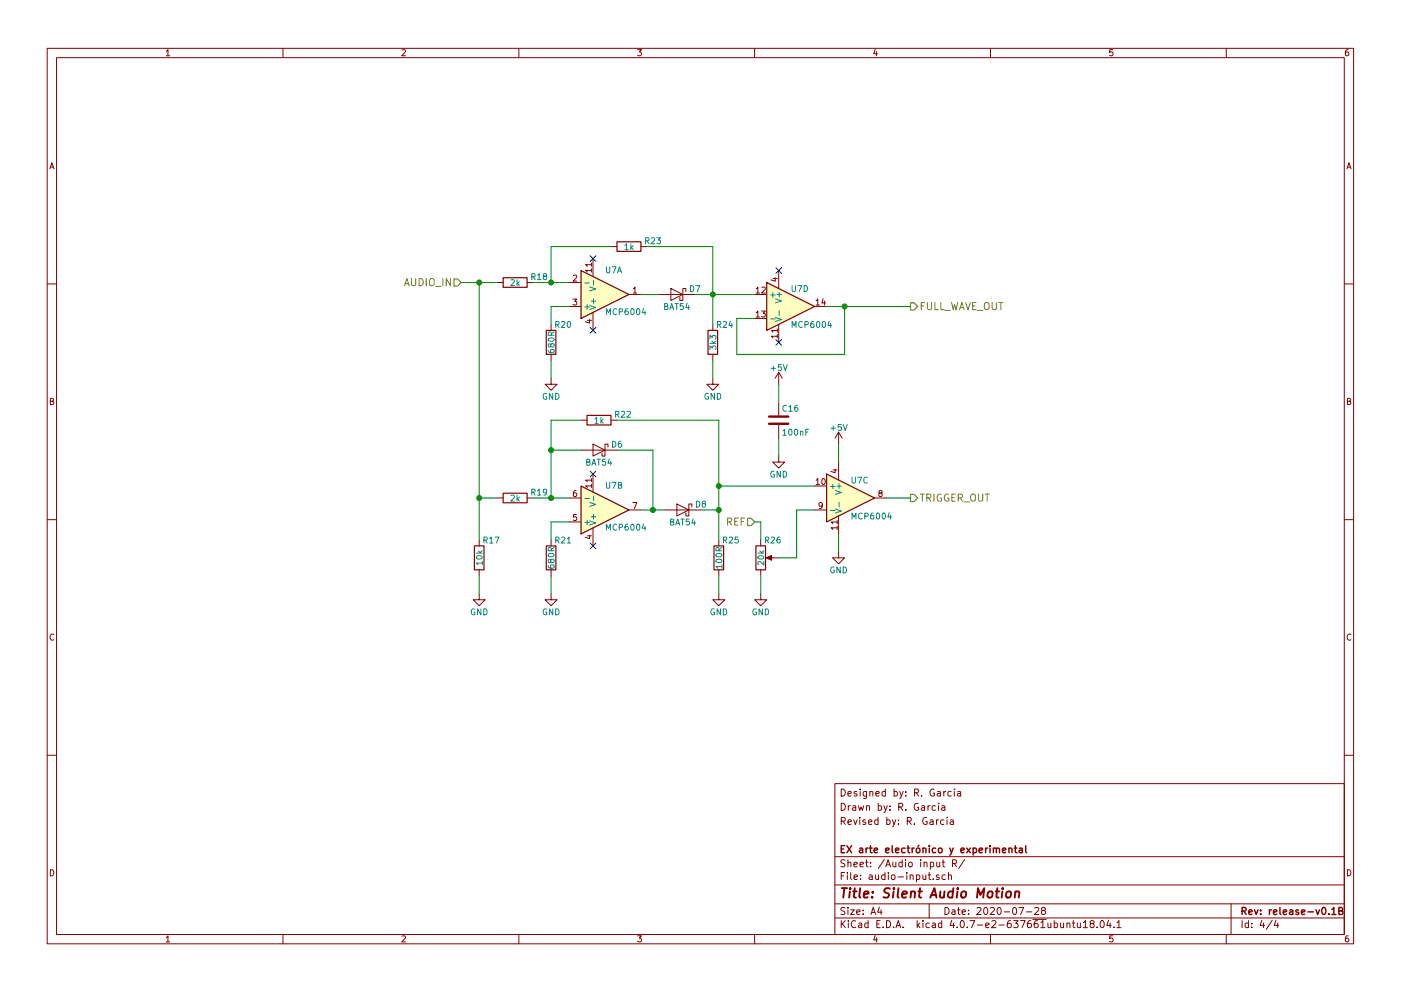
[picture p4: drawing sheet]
<svg xmlns="http://www.w3.org/2000/svg" width="297mm" height="210mm" viewBox="0 0 297 210" stroke-linecap="round" stroke-linejoin="round" font-family="sans-serif">
<g fill="none" stroke="#840000" stroke-width=".21">
<path d="M10 10.3h277v189.9h-277zM12 12.2h273v186.1h-273zM35.3 10.9l.3-.4v1.3M35.3 11.8h.7M60 10.3v1.9M85.2 10.6l.5-.1 .3 .4-.8 .9h.8M110 10.3v1.9M135.2 10.5h.8l-.4 .5 .3 .1 .1 .2-.1 .4-.2 .1-.5-.1M160 10.3v1.9M185.5 10.5l-.3 .9h.8M185.9 11v.8M210 10.3v1.9"/>
<path d="M235.9 10.5h-.6v.6h.6l.1 .5-.3 .2-.4-.1M260 10.3v1.9M285.9 10.5l-.4 .1-.2 .2-.1 .8 .3 .2 .4-.1 .1-.4-.1-.2-.4-.1-.3 .3M10.6 35.8l.4-1.3 .4 1.3M10.7 35.5h.6M285.6 35.8l.4-1.3 .4 1.3M285.7 35.5h.6M105.4 59.9h1.3M111.8 59.9h1.2M120.6 59.9h2.6M121.6 58.5l.4-.1 .3 .3-.8 .9h.8M125.4 57.4h-1.2l.3 .3"/>
<path d="M125.4 56.2h-1.2l.3 .3M125.4 55.8v.7M125.4 57v.7M125.7 54.9v3.8M129.5 52.3h1.3M135.9 52.3h1.3M163.9 59.1h.9M164.4 58.9v.8l-1-.3M165.1 57.4v3.8M10 60.2h2M116.8 68.8v1.3M116.8 75.2v1.2"/>
<path d="M120.6 65h2.6M121.5 63.4h.8l-.5 .5 .4 .1v.6l-.2 .1-.5-.1M124.6 68h.8M125 67.8v.7l-.9-.2M125.7 66.3v3.8M133.3 62.5h2.6M134.3 61.3l.3-.4v1.3M134.3 62.2h.7M139.7 62.5h7.6M142.2 61.2l2.6 1.3-2.6 1.2zM145.4 61.8v-.6h-.6v2.5h-.7v-.6M151.1 68.8v1.3"/>
<path d="M151.1 75.2v1.2M160 62.5h2.6M160 67.6h2.6M160.3 61.3l.4-.4v1.3M160.3 66.3l.4-.3v1.3M160.3 62.2h.7M160.3 67.3h.7M161.5 66h.8l-.5 .5 .4 .1v.5l-.2 .2-.5-.2M161.5 61l.5-.1 .3 .4-.8 .9h.8M164.8 71.3h-1.3l.4 .4M164.8 70.1h-1.3l.4 .4M164.8 69.8v.7"/>
<path d="M164.8 71v.7M165.1 79l-.8 1.3M165.1 68.8v3.8M165.1 79v2.5M165.1 79l.8 1.3M172.7 65h2.6M173 63.8l.4-.4v1.3M173 64.7h.7M174.5 63.4l-.3 .9h.8M174.8 63.8v.9M285 60.2h2M10.7 85.1h.5l.1-.5-.6-.1v1.3h.5l.2-.4-.3-.3"/>
<path d="M116.8 80.3v1.2h1.3l-1.3 1.3-1.2-1.3h1.2M123.2 89.1h1.3M123.2 95.5h7.6M125.7 94.2l2.6 1.3-2.6 1.3zM128.9 94.9v-.7h-.6v2.6h-.7v-.7M129.5 89.1h1.3M151.1 80.3v1.2h1.3l-1.3 1.3-1.2-1.3h1.2M165.1 96.8v1.2h1.3l-1.3 1.3-1.3-1.3h1.3M165.1 85.3v2.8M165.1 90.2v2.8M176.6 99.7h.9M177.1 99.5v.8l-1-.3"/>
<path d="M177.8 91.7v2.5M177.8 98v3.8M177.8 91.7l-.8 1.3M177.8 91.7l.8 1.3M285.7 85.1h.5l.1-.5-.6-.1v1.3h.5l.2-.4-.3-.3M10 110.3h2M101.6 114.5v1.3M105.4 105.7h1.3M111.8 105.7h1.2M116.8 114.5v1.3M120.6 110.7h2.6M120.6 105.7h2.6"/>
<path d="M122.1 104.1h-.3l-.2 .3v.7l.2 .3 .4-.2-.1-.6h-.3l-.2 .2M122.2 109.2h-.6v.5h.6v.6l-.2 .1-.4-.1M124.6 113.7h.8M125 113.5v.8l-.9-.3M125.4 103.1h-1.2l.3 .3M125.4 101.9h-1.2l.3 .3M125.4 101.5v.7M125.4 102.7v.7M125.7 100.6v3.8M125.7 112v3.8M133.3 108.2h2.6M134.2 106.6h.8l-.5 1.3"/>
<path d="M141 108.2h7.6M143.5 106.9l2.5 1.3-2.5 1.3zM146.7 107.6v-.7h-.7v2.6h-.6v-.7M152.4 114.5v1.3M161.3 114.5v1.3M162.8 118.4h2.3M172.7 108.2h2.6M172.7 103.1h2.6M173 101.9l.4-.4v1.3M173 102.8h.7M174.3 107.2l-.2 .2-.4-.1v-.6l.4-.1 .2 .3v.7l-.3 .3h-.3M174.3 101.6l.2-.1a.67 .67 0 0 1 .5 .7 .67 .67 0 0 1-.5 .6l-.3-.5z"/>
<path d="M177.5 112h-1.3l.4 .3M177.5 110.8h-1.3l.4 .3M177.5 110.4v.7M177.5 111.6v.7M177.8 117.1v1.3h1.3l-1.3 1.2-1.3-1.2h1.3M177.8 109.5v3.8M185.4 105.7h2.6M186.6 104.6l-.3-.2 .1-.2h.6v.3l-.6 .2-.1 .2 .1 .3 .2 .2h.2l.2-.3v-.4l-.2-.1M285 110.3h2M11.4 134.6a.58 .58 0 0 0-.8 .6 .58 .58 0 0 0 .8 .5M101.6 126v1.2h1.3l-1.3 1.3-1.3-1.3h1.3M101.6 120.9v1.3"/>
<path d="M116.8 126v1.2h1.3l-1.3 1.3-1.2-1.3h1.2M116.8 120.9v1.3M152.4 126v1.2h1.3l-1.3 1.3-1.3-1.3h1.3M152.4 120.9v1.3M161.3 126v1.2h1.3l-1.3 1.3-1.3-1.3h1.3M161.3 120.9v1.3M286.4 134.6a.58 .58 0 0 0-.8 .6 .58 .58 0 0 0 .8 .5M10 160.2h2M177 166.3h108v32h-108zM178.4 174.2l.7-.1 .1-.2-.1-.3-.2-.2h-.5v1.5M178.4 170.4a.76 .76 0 0 1 .8 .8 .76 .76 0 0 1-.8 .7zM178.4 167.4a.76 .76 0 0 1 .8 .8 .76 .76 0 0 1-.8 .7z"/>
<path d="M178.7 174.2l.5 .7M179.8 174.4l.7-.1-.1-.3-.4-.1-.2 .2 .1 .7h.5M179.8 168.4l.7-.1-.1-.3-.4-.1-.2 .2 .1 .7h.5M179.9 170.9v1M180.3 170.9l-.4 .3M180.8 171h.6v.9M181 173.9l.4 1 .3-1M181.4 171.3l-.7 .3 .2 .3h.5M181.7 168l-.4-.1-.2 .2 .1 .2 .5 .2v.3h-.6M182 170.9l.3 1 .3-.7 .3 .7 .2-1M182.3 173.4v.2M182.3 173.9v1"/>
<path d="M182.4 167.4v.2M182.4 167.9v1M183.5 174l-.3-.1-.3 .2 .1 .3 .5 .1v.3h-.6M183.7 171.1l.2-.2 .4 .1 .1 .9M183.7 167.9v1.4l-.3 .1-.3-.1M183.7 168l-.4-.1-.3 .3 .1 .6 .2 .1 .4-.1M183.7 170.9v1M184.1 174.4l.8-.1-.1-.3-.4-.1-.3 .2 .1 .7h.6M184.4 168l.2-.1 .4 .1 .1 .9M184.4 167.9v1M185.7 168.4l.7-.1v-.3l-.5-.1-.2 .2 .1 .7h.6M186.2 174l-.5-.1-.3 .3 .1 .6 .2 .1 .5-.1"/>
<path d="M186.2 173.4v1.5M186.2 171l.4-.1 .3 .3-.1 .7h-.6M186.2 170.4v1.5M187.4 170.9l.4 1M187.7 168l-.4-.1-.3 .3 .1 .6 .2 .1 .4-.1M187.7 167.4v1.5M188 174l.4-.1 .3 .3-.1 .6h-.6M188 173.4v1.5M188.1 170.9l-.5 1.4-.2 .1M188.7 171.8v.1M188.7 171v.1M189.2 173.9l.4 1"/>
<path d="M189.6 168l.4-.1 .3 .3-.2 .6h-.5M189.6 167.4v1.5M189.9 173.9l-.5 1.4-.2 .1M190.5 174.8v.1M190.5 174v.1M190.6 171.2l.7-.1 .1-.2-.1-.3-.2-.2h-.5v1.5M190.8 167.9l.3 1M190.9 171.2l.5 .7M191.5 167.9l-.5 1.4-.2 .1M192 171.8v.1M192 168.8v.1M192 168v.1"/>
<path d="M192.4 174.2l.7-.1 .1-.2-.1-.3-.2-.2h-.5v1.5M192.7 174.2l.5 .7M193.9 174.8v.1M193.9 168.2l.7-.1 .2-.2-.1-.3-.2-.2h-.6v1.5M194.3 168.2l.5 .7M194.7 170.5a.69 .69 0 0 0-.9 .7 .69 .69 0 0 0 1 .6v-.5h-.3M195.4 171h.6v.9M195.4 168.8v.1M196 171.3l-.7 .3 .3 .3h.4M196.5 173.5a.69 .69 0 0 0-.9 .7 .69 .69 0 0 0 1 .6v-.5h-.3M196.7 170.9v1M197.2 170.9l-.5 .3"/>
<path d="M197.2 174h.6v.9M197.8 174.3l-.7 .3 .3 .3 .4-.1M198 167.5a.69 .69 0 0 0-.8 .7 .69 .69 0 0 0 .9 .6v-.5h-.3M198.3 171l-.4-.1-.3 .3 .1 .6 .2 .1h.4M198.6 173.9v1M198.8 168h.5l.1 .9M199 173.9l-.4 .3M199 170.9v1M199.1 170.4l-.2 .2M199.4 168.3l-.7 .2 .2 .4 .5-.1M199.7 171h.6v.9M200.1 167.9v1"/>
<path d="M200.1 174l-.4-.1-.3 .3 .1 .6 .2 .1 .4-.1M200.3 171.3l-.7 .3 .2 .3h.5M200.5 167.9l-.4 .3M200.8 173.9v1M200.9 173.3l-.2 .3M201.5 174h.6v.9M201.7 168l-.5-.1-.2 .3v.6l.2 .1 .5-.1M202.1 174.3l-.7 .3 .3 .3 .4-.1M202.3 167.9v1M202.5 167.3l-.2 .3M203 168h.6l.1 .9M203.7 168.3l-.7 .2 .2 .4 .5-.1"/>
<path d="M285 160.2h2M10.7 184.5a.65 .65 0 0 1 .7 .7 .65 .65 0 0 1-.7 .6zM35.3 198.9l.3-.4v1.3M35.3 199.8h.7M60 198.3v1.9M85.2 198.6l.5-.1 .3 .4-.8 .9h.8M110 198.3v1.9M135.2 198.5h.8l-.4 .5 .3 .1 .1 .2-.1 .4-.2 .1-.5-.1M160 198.3v1.9M177 194.8h108M177 191.8h108M177 187.8h108"/>
<path d="M177 181.8h108M178.4 195.3v1.5M178.4 185.8h.5M178.6 196l.6 .8M179.1 185.1h-.7v1.5M179.1 192.6l-.5-.1-.3 .3 .1 .3 .7 .4v.4l-.2 .1-.6-.1M179.1 182.5l-.5-.1-.3 .3 .1 .3 .7 .4v.4l-.2 .1-.6-.1M179.2 195.3l-.8 .9M179.7 185.1v.2M179.7 185.6v1M179.8 192.5v.2M179.8 183.1l.2-.2 .4 .1v.9"/>
<path d="M179.8 182.4v1.5M179.8 193v1M179.9 195.3v.2M179.9 195.8v1M180.3 193h.8l-.8 1h.8M180.4 185.1v1.3l.2 .2M181.1 183.4l.7-.1-.1-.3-.4-.1-.2 .2v.7h.6M181.1 186.1l.7-.1-.1-.3-.4-.1-.2 .2 .1 .7h.5M181.4 195.5a.71 .71 0 0 0-1 .5 .71 .71 0 0 0 .8 .8l.2-.1M181.6 193.5l.7-.1v-.3l-.4-.1-.3 .2 .1 .7h.6M182.1 195.9h.6v.9M182.3 183.4l.8-.1-.1-.3-.4-.1-.3 .2 .1 .7h.6"/>
<path d="M182.4 186.5v.1M182.4 185.7v.1M182.7 196.2l-.7 .3 .2 .3 .5-.1M183 193.9v.1M183 193.1v.1M183.5 182.9h.6M183.7 182.4v1.3l.4 .2M184 195.9l-.4-.1-.3 .3 .1 .6 .2 .1 .4-.1M184 195.3v1.5M184.3 185.7h.6v.9M184.6 183.8v.1M184.6 183v.1"/>
<path d="M184.7 194l.4-1.5 .5 1.5M184.8 193.6h.7M184.9 186l-.7 .3 .3 .3 .4-.1M185.5 198.5l-.3 .9h.8M185.6 185.6l.1 .9 .4 .1 .2-.1M185.9 199v.8M185.9 196h.5M186.3 185.6v1M186.4 192.5l-.3 1h.9M186.6 195.3h-.7v1.5h.7M186.8 193v1M187.2 196.7v.1"/>
<path d="M187.5 182.3l-1.3 2M187.6 185.7l-.4-.1-.3 .3 .1 .6 .2 .1 .4-.1M187.6 185.1v1.5M187.8 183.9l.5-1.5 .5 1.5M187.9 183.5h.7M188 195.3a.76 .76 0 0 1 .8 .8 .76 .76 0 0 1-.8 .7zM188.3 185.1v.2M188.3 185.6v1M189.1 185.7l.2-.1 .4 .1 .1 .6-.2 .2-.3 .1-.2-.1zM189.3 182.9l.1 .9 .3 .1 .2-.1M189.5 196.7v.1M189.9 182.9v1"/>
<path d="M190 196.8l.4-1.5 .6 1.5M190.1 196.4h.7M190.4 186h1.1M191.3 183l-.4-.1-.3 .3 .1 .6 .2 .1 .4-.1M191.3 182.4v1.5M191.5 196.7v.1M192 182.4v.2M192 182.9v1M192.3 185.1v.2M192.3 185.6v1M192.7 183.1l.2-.2 .4 .2 .1 .5-.1 .2-.4 .1-.2-.1zM193 185.7l.2-.1 .3 .1 .1 .9"/>
<path d="M193 185.6v1M194.3 185.7l.4-.1 .3 .3-.1 .6h-.6M194.3 185.6v1.5M194.5 195.3v1.5M194.6 196.3l.4 .5M195 195.8l-.5 .6M195.2 182.4v.2M195.2 182.9v1M195.7 185.6v.9l.4 .1 .2-.1M195.7 195.3v.2M195.7 195.8v1M195.9 183.1l.2-.2 .4 .1v.9"/>
<path d="M195.9 182.9v1M196.3 185.6v1M196.8 185.6h.6M197 185.1v1.3l.4 .2M197 191.8v3M197 195.9l-.4-.1-.3 .3 .1 .6 .2 .1 .4-.1M197.3 183l.4-.1 .3 .3-.2 .6h-.5M197.3 182.9v1.5M197.7 195.9h.6v.9M197.9 186.5v.1M198.3 196.2l-.7 .3 .2 .3 .5-.1M198.6 182.9l.1 .9 .3 .1 .2-.1"/>
<path d="M199.1 185.7l-.4-.1-.2 .2 .1 .2 .5 .2v.3h-.6M199.2 182.9v1M199.7 195.9l-.5-.1-.2 .3v.6l.2 .1 .5-.1M199.7 195.3v1.5M199.7 182.9h.6M199.9 182.4v1.3l.4 .2M200.4 192.5a.76 .76 0 0 1 .8 .8 .76 .76 0 0 1-.8 .7zM200.4 185.7l-.4-.1-.3 .3 .1 .6 .2 .1 .4-.1M201.1 185.7l.2-.1 .4 .1v.9M201.1 185.1v1.5M201.8 195.2l-.4 1.1h1M201.9 193.1h.5l.1 .9"/>
<path d="M202 183.2l.7-.1 .1-.2-.1-.3-.2-.2h-.5v1.5M202.2 195.8v1M202.3 183.2l.5 .7M202.5 193.4l-.7 .3 .2 .3 .5-.1M202.9 196.7v.1M203 193h.6M203.2 192.5v1.3l.4 .2M203.8 195.4l.1-.1a.8 .8 0 0 1 .6 .8 .8 .8 0 0 1-.6 .7 .97 .97 0 0 1-.1-1.4zM204 193.5l.7-.1-.1-.3-.4-.1-.2 .2 .1 .7h.5M204.5 182.3l-1.2 2M205.1 196.7v.1M205.4 193.9v.1"/>
<path d="M205.4 193.1v.1M205.6 195.3h1.1l-.7 1.5M207.1 192.7l.6-.2 .3 .5-.9 1h.9M207.2 196.3h1.2M208.7 192.7l.2-.2a.8 .8 0 0 1 .5 .8 .8 .8 0 0 1-.5 .7l-.3-.5zM209 196.3l.7-.1v-.3l-.5-.1-.2 .2 .1 .7h.6M210 192.7l.6-.2 .2 .5-.9 1h.9M210 198.3v1.9M210.3 195.5l.6-.2 .3 .5-1 1h1M211.6 192.6l.2-.1a.8 .8 0 0 1 .5 .8 .8 .8 0 0 1-.5 .7 .97 .97 0 0 1-.2-1.4zM211.8 196.3h1.1M212.9 193.5h1.1"/>
<path d="M214.3 195.3l-.5 .1a1.11 1.11 0 0 0-.1 1.3l.4 .1 .3-.1v-.5l-.3-.3-.4 .1-.1 .2M214.8 192.7l.2-.2a.8 .8 0 0 1 .6 .8 .8 .8 0 0 1-.6 .7l-.3-.5zM214.9 195.3h.9l-.5 .6 .5 .1v.7l-.2 .1-.7-.1M216 192.5h1l-.6 1.5M216.3 195.3h1l-.6 1.5M217.6 193.5h1.1M218.5 195.3l-.4 .1a1.11 1.11 0 0 0-.1 1.3l.4 .1 .2-.1 .1-.5-.3-.3-.4 .1-.2 .2M219 195.1h2.8M219.4 192.7l.6-.2 .2 .5-.9 1h.9M220 195.3l-.5 .1a1.11 1.11 0 0 0-.1 1.3l.4 .1 .2-.1 .1-.5-.3-.3-.4 .1-.1 .2M220.7 195.8l.4-.5v1.5M220.7 196.8h.8"/>
<path d="M221.1 193.2l-.3-.3 .1-.2 .2-.2 .4 .1 .2 .2-.1 .2-.5 .2-.3 .3v.2l.3 .3h.3l.3-.3v-.2l-.3-.3M222.2 195.8v.9l.4 .1 .2-.1M222.8 195.8v1M223.5 195.9l.5-.1 .2 .3-.1 .6h-.6M223.5 195.3v1.5M224.9 195.8v.9l.4 .1 .2-.1M225.5 195.8v1M226.2 196l.2-.2 .4 .1v.9M226.2 195.8v1M227.4 195.8h.5M227.6 195.3v1.3l.3 .2M228.4 195.8l.1 .9 .4 .1 .2-.1"/>
<path d="M229.1 195.8v1M229.7 195.8l.4-.5v1.5M229.7 196.8h.9M231.4 196l-.3-.3 .1-.2 .2-.2 .4 .1 .2 .2-.1 .2-.5 .2-.3 .3v.2l.3 .3h.3l.3-.3v-.2l-.3-.3M232.6 196.7v.1M233.4 195.5l.2-.2a.8 .8 0 0 1 .5 .8 .8 .8 0 0 1-.5 .7l-.4-.5zM235 195.2l-.3 1.1h.9M235.4 195.8v1M235.9 198.5h-.6v.7l.6-.1 .1 .5-.3 .2-.4-.1M236.2 196.7v.1M236.8 195.8l.4-.5v1.5M236.8 196.8h.9"/>
<path d="M260 198.3v1.9M261 191.8v6.5M263.3 195.3v1.5M264.7 195.9l-.4-.1-.3 .3 .1 .6 .2 .1 .4-.1M264.7 195.3v1.5M265.4 196.7v.1M265.4 195.9v.1M267.5 195.2l-.3 1.1h.9M267.9 195.8v1M269.7 195.2l-1.2 2M270.5 195.2l-.3 1.1h.9M270.9 195.8v1"/>
<path d="M285.7 184.5a.65 .65 0 0 1 .7 .7 .65 .65 0 0 1-.7 .6zM285.9 198.5l-.4 .1-.2 .3-.1 .7 .3 .2 .4-.1 .1-.4-.1-.2-.4-.1-.3 .3"/>
</g>
<g fill="none" stroke="#840000" stroke-width=".3">
<path d="M179.1 179.4h-.7v1.5h.7M179.6 179.4l1 1.5M180.6 179.4l-1 1.5M183.6 179.9v1M184 179.9l-.4 .3M184.4 179.9h.5M184.6 179.4v1.3l.3 .2M189.2 179.4v1.3l.2 .2M192.3 179.9h.6M192.5 179.4v1.3l.4 .2M193.4 179.9v1M193.8 179.9l-.4 .3"/>
<path d="M194.8 179.3l-.2 .3M195.7 179.9v1M197 179.4v.2M197 179.9v1M201.4 179.9l.3 1M202.1 179.9l-.5 1.4-.2 .1M205 179.9l.7 1M205.7 179.9l-.7 1M206.3 179.9v1.5M209 179.9v1M209.4 179.9l-.4 .3M209.9 179.4v.2"/>
<path d="M209.9 179.9v1M210.6 179.9v1M213.9 179.9v1M215.1 179.9h.5M215.3 179.4v1.3l.3 .2M217.5 179.4v1.3l.2 .2M178.4 180.1h.5M182.3 180h.6v.9M182.9 180.3l-.7 .3 .2 .3 .5-.1M185.3 180.4l.8-.1-.1-.3-.4-.1-.3 .2 .1 .7h.6M187.8 180.4l.7-.1-.1-.3-.4-.1-.2 .2 .1 .7h.5M189.9 180.4l.7-.1-.1-.3-.4-.1-.2 .2v.7h.6"/>
<path d="M191.9 180l-.5-.1-.2 .3v.6l.2 .1 .5-.1M194.3 180.1l.2-.2 .5 .2v.5l-.1 .2-.4 .1-.2-.1zM195.7 180.1l.2-.2 .4 .1v.9M198.4 180l-.5-.1-.2 .3v.6l.2 .1 .5-.1M199 180.1l.2-.2 .5 .2v.5l-.1 .2-.4 .1-.2-.1zM203.7 180.4l.7-.1v-.3l-.4-.1-.3 .2 .1 .7h.6M206.3 180l.5-.1 .2 .3-.1 .6h-.6M207.6 180.4l.7-.1v-.3l-.5-.1-.2 .2 .1 .7h.6M210.6 180.1l.2-.2 .4 .1 .1 .9M211.3 180.1l.2-.2 .3 .1 .1 .9M212.5 180.4l.8-.1-.1-.3-.4-.1-.3 .2 .1 .7h.6M213.9 180.1l.2-.2 .4 .1 .1 .9"/>
<path d="M216.1 180h.6l.1 .9M216.8 180.3l-.7 .3 .2 .3 .5-.1M263.3 193.3l.8-.1 .1-.2-.1-.3-.2-.2h-.6v1.5M263.7 193.3l.5 .7M264.8 193.5l.7-.1-.1-.3-.4-.1-.2 .2v.7h.6M266 193l.3 1 .4-1M267.3 193.9v.1M267.3 193.1v.1M269.1 193v1M269.6 193l-.5 .3M270 193.5l.7-.1v-.3l-.5-.1-.2 .2 .1 .7h.6M271.4 192.5v1.3l.2 .2"/>
<path d="M272.1 193.5l.7-.1-.1-.3-.4-.1-.2 .2 .1 .7h.5M273.5 193.1h.5l.1 .9M274.1 193.4l-.7 .3 .2 .3 .5-.1M275.3 193.1l-.3-.1-.3 .2 .1 .3 .5 .1v.3h-.6M275.9 193.5l.8-.1-.1-.3-.4-.1-.3 .2 .1 .7h.6M277.3 193.5h1.2M279 193l.4 1 .4-1M280.5 192.6l.1-.1a.8 .8 0 0 1 .5 .8 .8 .8 0 0 1-.5 .7 .97 .97 0 0 1-.1-1.4zM281.7 193.9v.1M282.4 193l.4-.5v1.5M282.4 194h.8M283.9 193.2l.7-.1v-.4l-.2-.2h-.5v1.5h.6l.2-.1v-.4l-.3-.3"/>
</g>
<g fill="none" stroke="#840000" stroke-width=".41">
<path d="M178.5 188.4h1.1M179 188.4l-.2 2M180.2 189.1l-.2 1.3M180.3 188.4l-.1 .2 .2-.1-.1-.1-.1 .2M180.9 189.1h.7M181.2 188.4l-.2 1.8 .1 .1 .4 .1M182.4 188.4l-.2 1.8 .2 .2M183.2 189.8l.9-.2v-.4l-.6-.1-.3 .3v.9h.7M184.9 190.3v.1M185.1 189.2l-.1 .2-.1-.1 .2-.1-.1 .2M188.7 188.5l-.8-.1-.3 .2v.6l.8 .4 .1 .5-.4 .3-.8-.1M189.5 189.1l-.2 1.3"/>
<path d="M189.5 188.4v.2l.1-.1-.1-.1v.2M190.5 188.4l-.2 1.8 .3 .2M191.3 189.8l1-.2-.1-.4h-.7l-.3 1 .3 .2 .6-.1M193.2 189.3l.3-.2 .5 .1-.1 1.2M193.2 189.1l-.2 1.3M194.7 189.1h.8M195.1 188.4l-.2 1.8v.1l.4 .1M197.2 190.4l.9-2 .5 2M197.5 189.9h.9M199.4 189.1l-.1 1.2 .5 .1 .3-.1M200.3 189.1l-.2 1.3M202.1 189.2l-.2-.1a.67 .67 0 0 0-.9 .4v.8l.3 .1 .6-.1"/>
<path d="M202.1 188.4l-.2 2M203 189.1l-.2 1.3M203.1 188.4l-.1 .2 .2-.1-.1-.1-.1 .2M203.9 189.3l.3-.2 .6 .2v.8l-.4 .3-.6-.1zM207.1 190.4l.3-2 .4 1.5 .9-1.5-.2 2M209.5 189.3l.4-.2 .5 .2v.8l-.4 .3-.6-.1zM211.1 189.1h.8M211.5 188.4l-.2 1.8v.1l.4 .1M212.5 189.1l-.1 1.3M212.6 188.4v.2l.1-.1-.1-.1v.2M213.5 189.3l.3-.2 .5 .2v.8l-.4 .3-.6-.1zM215.3 189.3l.3-.2 .5 .1-.1 1.2"/>
<path d="M215.3 189.1l-.2 1.3"/>
</g>
<g fill="#ffffc2" stroke="#ffffc2" stroke-width=".21">
<path d="M123.2 103.1l10.1 5.1-10.1 5.1z"/>
<path d="M123.2 57.4l10.1 5.1-10.1 5.1z"/>
<path d="M175.3 100.6l10.1 5.1-10.1 5z"/>
<path d="M162.6 59.9l10.1 5.1-10.1 5.1z"/>
</g>
<g fill="none" stroke="#840000" stroke-width=".25">
<path d="M106.7 58.9h5.1v2.1h-5.1zM123.2 57.4l10.1 5.1-10.1 5.1zM130.8 51.3h5.1v2h-5.1zM162.6 59.9l10.1 5.1-10.1 5.1zM115.8 70.1h2.1v5.1h-2.1zM150.1 70.1h2v5.1h-2zM124.5 88.1h5v2.1h-5zM100.6 115.8h2v5.1h-2zM106.7 104.6h5.1v2.1h-5.1zM115.8 115.8h2.1v5.1h-2.1zM123.2 103.1l10.1 5.1-10.1 5.1zM151.4 115.8h2v5.1h-2z"/>
<path d="M160.3 115.8h2v5.1h-2zM175.3 100.6l10.1 5.1-10.1 5z"/>
</g>
<g fill="none" stroke="#008484" stroke-width=".21">
<path d="M108.4 59.4l.4-.1 .3 .4-.8 .9h.8M109.6 59.3v1.3M110.1 59.7l-.5 .5M112.8 58.7l.6-.1v-.4l-.6-.1v1.2M113.1 58.7l.4 .6M114 58.4l.3-.3v1.2M114 59.3h.7M115.4 58.6l-.2-.2 .1-.3 .5 .1v.3l-.5 .1-.1 .2v.4l.2 .1h.3l.2-.2-.1-.4-.1-.1M125.8 59.5v.9M128.6 56.6v1l.2 .3h.3l.2-.3v-1M129.8 56.6h.8l-.5 1.3M130.9 57.9l.4-1.3 .5 1.3"/>
<path d="M131.1 57.5h.5M132.5 52.1l.3-.4v1.3M132.5 53h.7M133.8 51.7v1.3M133.9 52.5l.3 .5M134.2 52.1l-.4 .5M136.9 51.1l.6-.1v-.5l-.6-.1v1.3M137.2 51.1l.4 .6M138.1 50.5l.5-.1 .2 .4-.8 .9h.8M139.2 50.4h.8l-.4 .5 .4 .1v.6l-.2 .1-.6-.1M109.8 60.1l.3 .5M116.2 74.3l.1 .3 .2 .2h.7l.3-.2-.1-.4-.6 .1-.1 .3 .2 .2"/>
<path d="M116.3 71.8a.69 .69 0 0 1 1.2 .3 .74 .74 0 0 1-1.3-.1zM116.8 73.1l.2-.2 .4 .1 .1 .1-.1 .4-.4 .1-.2-.1-.2-.5h-.3v.6h.2l.3-.2M116.9 71.1l-.1-.6h-.5l-.1 .6h1.3M117.5 70.4l-.6 .4M117.8 68.9l.6-.1 .1-.5-.7-.1v1.3M118.1 68.9l.4 .6M119 68.3l.5-.1 .3 .4-.8 .9h.8M120.4 68.3l.1-.1a.67 .67 0 0 1 .5 .7 .67 .67 0 0 1-.5 .6l-.2-.5zM124 60h1M124 65.1h1M124.5 64.6v1M125 64.8l1.3 .4-1.3 .5"/>
<path d="M125 60.9l1.3 .4-1.3 .4M125.3 63.9h1M125.8 63.4v1M128.6 66.8v-1.3l.4 .9 .4-.9v1.3M130.7 65.6a.56 .56 0 0 0-.7 .5 .56 .56 0 0 0 .7 .5M131.3 66.2l.6-.1 .1-.5-.7-.1v1.3M133.1 65.5l-.4 .1-.1 .2-.1 .7 .2 .3 .5-.2-.1-.6h-.4l-.2 .2M133.8 65.6l.2-.1a.67 .67 0 0 1 .5 .6 .67 .67 0 0 1-.5 .7l-.3-.5zM135.1 65.6l.1-.1a.67 .67 0 0 1 .5 .6 .67 .67 0 0 1-.5 .7l-.2-.5zM136.4 65.4l-.2 .9h.7M136.8 65.9v.9M140.9 65l.6-.1v-.4l-.6-.1v1.3h.5l.2-.5-.2-.2"/>
<path d="M142 65.7l.4-1.3 .4 1.3M142.1 65.3h.6M143.1 64.4h.7M143.5 64.4v1.3M144.9 64.4h-.7v.6h.7v.6l-.2 .1-.5-.1M145.7 64.3l-.3 .9h.8M146 64.8v.9M146.4 60.6a.64 .64 0 0 1 .7 .6 .64 .64 0 0 1-.7 .7zM147.5 60.6h.9l-.6 1.3M150.5 74.2v-.8l.5 .4 .1-.3h.6l.1 .1-.1 .6M150.5 72v-.8l.5 .4 .1-.4h.6l.1 .2-.1 .6M150.5 72.8h1.3"/>
<path d="M150.9 72.4l.5 .4M151.8 72.4l-.5 .3M152.1 68.9l.6-.1 .1-.5-.7-.1v1.3M152.4 68.9l.4 .6M153.3 68.3l.5-.1 .3 .4-.8 .9h.8M154.8 68.1l-.2 1h.7M155.1 68.6v.9M163.4 62.6h.9M163.4 67.7h.9M163.5 78.2h.9M163.9 62.1v1M164 77.7v.9"/>
<path d="M164.4 63.4l1.3 .4-1.3 .5M164.4 67.4l1.3 .4-1.3 .4M164.7 62.5h1M165.2 62v1M165.2 66v.9M165.7 77.4h-.7v.5h.7v.6l-.2 .1-.5-.1M166.1 77.4l.4 1.2 .4-1.2M167.9 60.6v1l.3 .3h.2l.3-.3v-1M167.9 69.5v-1.3l.5 .9 .4-.9v1.3M169.1 60.6h.9l-.6 1.3M170.1 68.3a.56 .56 0 0 0-.8 .5 .56 .56 0 0 0 .8 .6M170.5 60.6a.64 .64 0 0 1 .7 .6 .64 .64 0 0 1-.7 .7z"/>
<path d="M170.7 68.9l.6-.1v-.5l-.6-.1v1.3M172.5 68.2l-.4 .1-.2 .2v.7l.2 .3 .4-.1v-.6l-.4-.1-.2 .2M173.2 68.3l.2-.1a.67 .67 0 0 1 .4 .7 .67 .67 0 0 1-.4 .6l-.3-.5zM174.4 68.3l.2-.1a.67 .67 0 0 1 .4 .7 .67 .67 0 0 1-.4 .6l-.3-.5zM175.8 68.1l-.3 1h.8M176.1 68.6v.9M115.9 83.5a.59 .59 0 0 0-.7 .6 .59 .59 0 0 0 .7 .6v-.5h-.2M117.2 83.5v1.2l-.7-1.2v1.2M117.8 83.5a.64 .64 0 0 1 .7 .6 .64 .64 0 0 1-.7 .6zM124.4 98l.6-.1v-.4l-.6-.1v1.3h.5l.2-.4-.3-.3M125.5 98.7l.4-1.3 .4 1.3M125.6 98.3h.6"/>
<path d="M126.1 88.9l.4-.4v1.3M126.1 89.8h.7M126.6 97.4h.7M126.9 97.4v1.3M127.4 88.5v1.3M127.5 89.3l.4 .5M127.9 88.9l-.5 .5M128.3 97.4h-.6v.6h.6v.6l-.1 .1-.5-.1M129.2 97.4l-.3 .9h.8M129.5 97.8v.9M129.9 93.6a.64 .64 0 0 1 .7 .7 .64 .64 0 0 1-.7 .6zM130.5 87.9h.6l.1-.5-.7-.1v1.2"/>
<path d="M130.8 87.9l.4 .6M131.7 93.6l-.4 .1-.2 .2v.7l.2 .3 .4-.1v-.6l-.4-.1-.2 .2M131.7 87.4l.5-.1 .3 .3-.8 .9h.8M133 87.4l.5-.1 .2 .3-.8 .9h.8M150.2 83.5a.59 .59 0 0 0-.8 .6 .59 .59 0 0 0 .8 .6v-.5h-.2M151.5 83.5v1.2l-.7-1.2v1.2M152.1 83.5a.64 .64 0 0 1 .7 .6 .64 .64 0 0 1-.7 .6zM165.5 100v1.2l-.8-1.2v1.2M166 91.4l.3-.3v1.2M166 92.3h.7M166.1 100a.64 .64 0 0 1 .7 .6 .64 .64 0 0 1-.7 .6zM166.8 86.1a.56 .56 0 0 0-.8 .5 .56 .56 0 0 0 .8 .5"/>
<path d="M167.3 86.4l.3-.4v1.3M167.3 87.3h.7M167.3 91.2l.2-.1a.67 .67 0 0 1 .4 .6 .67 .67 0 0 1-.4 .6l-.3-.4zM168.5 91.2l.2-.1a.67 .67 0 0 1 .5 .6 .67 .67 0 0 1-.5 .6l-.3-.4zM169.1 86h-.4l-.2 .3v.7l.2 .3 .4-.2v-.6h-.4l-.2 .2M169.7 91.6l.2-.1 .3 .1v.7M169.7 91.5v.8M170.8 91.7h.5M171.4 91.1h-.6v1.2M176.2 90.9h.9M176.7 90.4v.9M178.4 90.1h-.7v.5h.7v.6l-.2 .1-.5-.1"/>
<path d="M178.8 90.1l.4 1.2 .4-1.2M101 117.3h1.3M101 118.1a.76 .76 0 0 1 1.3 .2 .74 .74 0 0 1-1.3-.1zM101.4 116.9l.5 .4M102.3 119.5h-1.3l.3 .3M102.3 119.1v.7M102.3 116.9l-.5 .3M102.6 114.6l.6-.1 .1-.5-.7-.1v1.3M102.9 114.6l.4 .6M103.8 114.3l.4-.4v1.3M103.8 115.2h.7M105 113.9h.8l-.5 1.3"/>
<path d="M108.4 105.2l.4-.2 .3 .4-.8 .9h.8M109.6 105v1.3M109.8 105.8l.3 .5M110.1 105.5l-.5 .4M112.8 104.4h.6v-.5l-.6-.1v1.2M113.1 104.4l.4 .6M114 104.1l.3-.3v1.2M114 105h.7M115.9 104.3l-.2 .3-.4-.1-.1-.6 .5-.1 .2 .2-.1 .7-.3 .3h-.2M116.2 120l.1 .3 .2 .2 .7 .1 .3-.3-.1-.4-.6 .1-.1 .3 .2 .3M116.3 117.5a.69 .69 0 0 1 1.2 .4 .74 .74 0 0 1-1.3-.2zM116.8 118.9l.2-.3 .4 .1 .1 .2-.1 .3-.4 .1-.2-.1-.2-.5h-.3v.6h.2l.3-.2"/>
<path d="M116.9 116.9l-.1-.6-.5-.1-.1 .7h1.3M117.5 116.1l-.6 .5M117.8 114.6l.6-.1 .1-.5-.7-.1v1.3M118.1 114.6l.4 .6M119 114l.5-.1 .3 .4-.8 .9h.8M120.3 114.3l.3-.4v1.3M120.3 115.2h.7M124 110.8h1M124 105.8h1M124.5 110.4v.9M125 110.5l1.3 .5-1.3 .4M125 106.6l1.3 .4-1.3 .4"/>
<path d="M125.3 109.6h1M125.8 105.2v1M125.8 109.1v1M128.6 102.3v1l.2 .3h.3l.2-.3v-1M128.6 112.5v-1.3l.4 .9 .4-.9v1.3M129.8 102.3h.8l-.5 1.3M130.7 111.3a.56 .56 0 0 0-.7 .5 .56 .56 0 0 0 .7 .6M131.1 102.9l.6-.1v-.4l-.6-.1v1.3h.5l.2-.4-.3-.3M131.3 111.9l.6-.1 .1-.5-.7-.1v1.3M133.1 111.2l-.4 .1-.1 .2-.1 .7 .2 .3 .5-.1-.1-.6-.4-.1-.2 .2M133.8 111.3l.2-.1a.67 .67 0 0 1 .5 .7 .67 .67 0 0 1-.5 .6l-.3-.5zM135.1 111.3l.1-.1a.67 .67 0 0 1 .5 .7 .67 .67 0 0 1-.5 .6l-.2-.5z"/>
<path d="M136.4 111.1l-.2 1h.7M136.8 111.6v.9M142.2 110.7l.6-.1v-.4l-.6-.1v1.3h.5l.2-.4-.3-.3M143.3 111.4l.4-1.3 .4 1.3M143.4 111h.6M144.4 110.1h.7M144.7 110.1v1.3M146.1 110.1h-.6v.6h.6v.6l-.2 .1-.4-.1M147 110.1l-.3 .9h.7M147.3 110.5v.9M147.7 106.3a.64 .64 0 0 1 .7 .7 .64 .64 0 0 1-.7 .6zM149.1 106.9l-.2-.3v-.2h.6v.3l-.5 .2-.1 .2v.4l.2 .1h.3l.2-.3-.1-.3-.1-.1"/>
<path d="M151.8 118.8a.76 .76 0 0 1 1.3 .3 .74 .74 0 0 1-1.3-.2zM151.8 117.6a.76 .76 0 0 1 1.3 .3 .74 .74 0 0 1-1.3-.2zM152.5 116.9l-.1-.6-.5-.1-.1 .7h1.3M153.1 119.9v.7M153.1 116.1l-.6 .5M153.4 114.6l.6-.1 .1-.5-.7-.1v1.3M153.7 114.6l.4 .6M154.6 114l.5-.1 .2 .4-.8 .9h.8M156.5 113.9h-.6l-.1 .6h.7v.6l-.2 .1-.5-.1M160.7 117.3h1.3M160.7 118.1a.76 .76 0 0 1 1.3 .2 .74 .74 0 0 1-1.3-.1zM161.1 116.9l.5 .4"/>
<path d="M162 119.1v.8l-1-.8-.3 .2 .1 .5M162 116.9l-.5 .3M162.3 114.6l.6-.1v-.5l-.6-.1v1.3M162.6 114.6l.4 .6M163.5 114l.5-.1 .2 .4-.8 .9h.8M164.1 100a.59 .59 0 0 0-.7 .6 .59 .59 0 0 0 .7 .6l.1-.5h-.2M165.3 113.9l-.4 .1-.1 .2-.1 .8 .2 .2 .5-.1-.1-.6-.4-.1-.2 .2M176.1 108.3h.9M176.1 103.2h.9M176.6 102.7v1M177.1 104.1l1.3 .4-1.3 .4M177.1 108l1.3 .4-1.3 .4"/>
<path d="M177.4 103.1h1M177.9 102.7v.9M177.9 106.6v1M180.6 101.2v1.1l.3 .2h.2l.3-.2v-1.1M180.6 110.1v-1.2l.5 .8 .4-.8v1.2M181.8 101.2h.9l-.6 1.3M182.8 109a.56 .56 0 0 0-.8 .5 .56 .56 0 0 0 .8 .5M183.4 109.5l.6-.1v-.4l-.6-.1v1.2M183.9 101.3a.56 .56 0 0 0-.8 .6 .56 .56 0 0 0 .8 .5M185.2 108.9h-.4l-.2 .3v.7l.2 .2 .4-.1v-.6l-.4-.1-.2 .3M185.9 109l.2-.1a.67 .67 0 0 1 .4 .6 .67 .67 0 0 1-.4 .6l-.3-.5zM187.1 109l.2-.1a.67 .67 0 0 1 .4 .6 .67 .67 0 0 1-.4 .6l-.3-.5z"/>
<path d="M188.5 108.8l-.3 .9h.8M188.8 109.3v.8M100.6 129.2a.59 .59 0 0 0-.7 .6 .59 .59 0 0 0 .7 .6l.1-.5h-.2M102 129.2v1.2l-.8-1.2v1.2M102.6 129.2a.64 .64 0 0 1 .7 .6 .64 .64 0 0 1-.7 .6zM115.9 129.2a.59 .59 0 0 0-.7 .6 .59 .59 0 0 0 .7 .6v-.5h-.2M117.2 129.2v1.2l-.7-1.2v1.2M117.8 129.2a.64 .64 0 0 1 .7 .6 .64 .64 0 0 1-.7 .6zM151.4 129.2a.59 .59 0 0 0-.7 .6 .59 .59 0 0 0 .7 .6l.1-.5h-.2M152.8 129.2v1.2l-.8-1.2v1.2M153.1 120.2h-1.3l.3 .4M153.4 129.2a.64 .64 0 0 1 .7 .6 .64 .64 0 0 1-.7 .6z"/>
<path d="M160.3 129.2a.59 .59 0 0 0-.7 .6 .59 .59 0 0 0 .7 .6l.1-.5h-.3M161.6 129.2v1.2l-.7-1.2v1.2M162.3 129.2a.64 .64 0 0 1 .7 .6 .64 .64 0 0 1-.7 .6zM176.8 120.3a.59 .59 0 0 0-.7 .6 .59 .59 0 0 0 .7 .6l.1-.5h-.2M178.2 120.3v1.3l-.8-1.3v1.3M178.8 120.3a.64 .64 0 0 1 .7 .6 .64 .64 0 0 1-.7 .7z"/>
</g>
<g fill="none" stroke="#848400" stroke-width=".21">
<path d="M87.2 59.1v1.2l.4 .3h.2l.3-.3v-1.2M88.8 59.1a.77 .77 0 0 1 .9 .8 .77 .77 0 0 1-.9 .7zM90.4 59.1v1.5M91.1 59.3a.5 .5 0 0 1 .6-.2 .5 .5 0 0 1 .3 .5v.8l-.3 .2a.53 .53 0 0 1-.7-.5zM93.9 59.1v1.5M95.5 59.1v1.5l-.9-1.5v1.5M85.8 60.6l.5-1.5 .5 1.5M85.9 60.2h.7M92.4 60.8h1.1M195.3 64.9h.5M196.1 64.2h-.8v1.5M196.6 64.2v1.2l.3 .3h.3l.3-.3v-1.2"/>
<path d="M198.2 64.2v1.5h.8M199.5 64.2v1.5h.7M200.4 65.9h1.1M201.8 64.2l.3 1.5 .3-1.1 .3 1.1 .3-1.5M203.4 65.7l.5-1.5 .5 1.5M203.6 65.3h.7M204.7 64.2l.5 1.5 .5-1.5M206.2 64.9h.5M207 64.2h-.8v1.5h.8M207.2 65.9h1.2M208.8 64.4a.5 .5 0 0 1 .5-.2 .5 .5 0 0 1 .4 .5v.8l-.4 .2a.53 .53 0 0 1-.6-.5zM210.4 64.2v1.2l.3 .3h.2l.4-.3v-1.2"/>
<path d="M211.8 64.2h.8M212.2 64.2v1.5M154.3 110.7l.7-.1 .1-.2v-.3l-.3-.2h-.5v1.5M154.6 110.7l.5 .7M155.8 110.6h.5M156.5 109.9h-.7v1.5h.7M157.1 110.6h.6M157.9 109.9h-.8v1.5M195.1 104.8h.9M195.6 104.8v1.5M196.5 105.6h.7l.2-.3-.1-.3-.2-.2h-.6v1.5M196.9 105.6l.5 .7"/>
<path d="M198 104.8v1.5M199.6 104.9a.71 .71 0 0 0-.9 .7 .71 .71 0 0 0 .9 .7v-.6h-.3M201.1 104.9a.71 .71 0 0 0-.9 .7 .71 .71 0 0 0 .9 .7l.1-.6h-.3M201.8 105.6h.5M202.5 104.8h-.7v1.5h.7M203.2 105.6h.7l.2-.3-.1-.3-.2-.2h-.6v1.5M203.6 105.6l.5 .7M204.3 106.5h1.2M205.9 105a.5 .5 0 0 1 .5-.2 .5 .5 0 0 1 .4 .5v.8l-.3 .2a.53 .53 0 0 1-.7-.5zM207.5 104.8v1.3l.3 .2h.3l.3-.2v-1.3M208.9 104.8h.8M209.3 104.8v1.5"/>
</g>
<path d="M96.3 59.2h.7l.8 .7-.8 .8h-.7zM193 64.3h.8l.8 .7-.8 .8h-.8zM158.5 110h.8l.7 .7-.7 .8h-.8zM193 104.9h.8l.8 .8-.8 .7h-.8z" fill="none" stroke="#848400" stroke-width=".25"/>
<g fill="none" stroke="#008400" stroke-width=".21">
<path d="M97.8 59.9h7.6M101.6 59.9v54.6M113 59.9h7.6M129.5 52.3h-12.7v7.6M137.2 52.3h13.9v16.5M116.8 76.4v3.9M120.6 65h-3.8v3.8M135.9 62.5h3.8M147.3 62.5h12.7M151.1 76.4v3.9M175.3 65h17.7M179.1 65v10.2h-22.9v-7.6h3.8"/>
<path d="M116.8 95.5h6.4M123.2 89.1h-6.4v16.6M130.8 89.1h21.6v25.4M130.8 95.5h7.6v12.7M165.1 81.5v3.8M165.1 93v3.8M177.8 94.2v3.8M101.6 105.7h3.8M113 105.7h7.6M120.6 110.7h-3.8v3.8M135.9 108.2h5.1M148.6 108.2h3.8"/>
<path d="M152.4 103.1h20.3M160 110.7h1.3v3.8M172.7 108.2h-3.8v10.2h-3.8M177.8 113.3v3.8M188 105.7h5M101.6 122.2v3.8M116.8 122.2v3.8M152.4 122.2v3.8M161.3 122.2v3.8"/>
</g>
<g fill="#008400" stroke="#008400" stroke-width=".25">
<circle cx="116.8" cy="95.5" r=".51"/>
<circle cx="116.8" cy="105.7" r=".51"/>
<circle cx="138.4" cy="108.2" r=".51"/>
<circle cx="116.8" cy="59.9" r=".51"/>
<circle cx="101.6" cy="59.9" r=".51"/>
<circle cx="101.6" cy="105.7" r=".51"/>
<circle cx="152.4" cy="108.2" r=".51"/>
<circle cx="152.4" cy="103.1" r=".51"/>
<circle cx="151.1" cy="62.5" r=".51"/>
<circle cx="179.1" cy="65" r=".51"/>
</g>
<path d="M162.4 118.4l1.2-.5v1z" fill="#840000" stroke="#840000" stroke-width=".21"/>
<path d="M163.1 89.9h4M163.1 88.4h4" fill="none" stroke="#840000" stroke-width=".51"/>
<path d="M125.1 54.2l1.2 1.3M126.3 54.2l-1.2 1.3M164.5 56.8l1.2 1.2M165.7 56.8l-1.2 1.2M125.1 69.5l1.2 1.2M126.3 69.5l-1.2 1.2M164.5 72l1.2 1.2M165.7 72l-1.2 1.2M125.1 100l1.2 1.2M126.3 100l-1.2 1.2M125.1 115.2l1.2 1.2M126.3 115.2l-1.2 1.2" fill="none" stroke="#000084" stroke-width=".21"/>
</svg>
